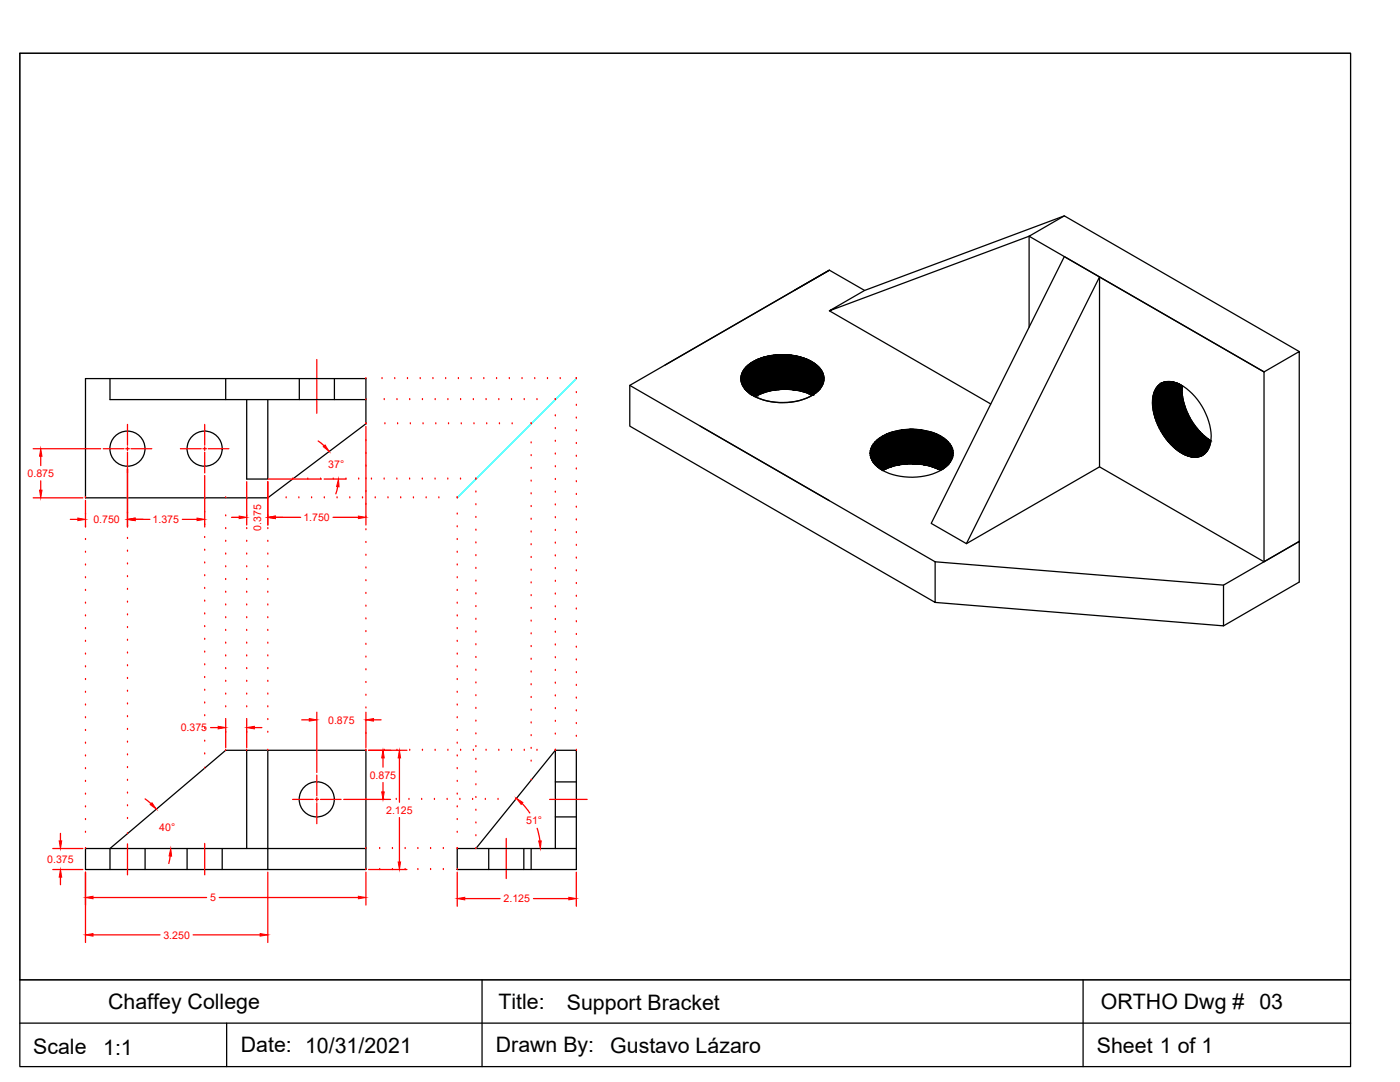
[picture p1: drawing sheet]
<svg xmlns="http://www.w3.org/2000/svg" width="279mm" height="216mm" viewBox="0 0 279 216" stroke-linecap="round" stroke-linejoin="round" font-family="sans-serif">
<defs><g id="words">
<g font-size="4.3">
<text x="21.6" y="201.3">Chaffey College</text>
<text x="99.5" y="201.4">Title:</text>
<text x="113.1" y="201.5">Support Bracket</text>
<text x="219.7" y="201.3">ORTHO Dwg #</text>
<text x="251.4" y="201.3">03</text>
<text x="48.1" y="209.9">Date: 10/31/2021</text>
<text x="99" y="209.9">Drawn By:</text>
<text x="6.6" y="210.3">Scale</text>
<text x="20.6" y="210.4">1:1</text>
<text x="121.8" y="210">Gustavo Lázaro</text>
<text x="218.9" y="210">Sheet 1 of 1</text>
</g>
<g font-size="2.1" fill="#f00">
<text x="5.5" y="95.2">0.875</text>
<text x="65.5" y="93.4">37°</text>
<text x="18.6" y="104.4">0.750</text>
<text x="30.4" y="104.4">1.375</text>
<text x="52.1" y="105.9" transform="rotate(-90 52.1 105.9)">0.375</text>
<text x="60.5" y="104">1.750</text>
<text x="36.1" y="145.9">0.375</text>
<text x="65.5" y="144.4">0.875</text>
<text x="73.8" y="155.4">0.875</text>
<text x="31.8" y="165.9">40°</text>
<text x="77.1" y="162.3">2.125</text>
<text x="105" y="164.5">51°</text>
<text x="9.4" y="172.1">0.375</text>
<text x="41.9" y="179.8">5</text>
<text x="100.5" y="180">2.125</text>
<text x="32.6" y="187.3">3.250</text>
</g>
</g></defs>
<!-- layer: Layer1 -->
<g fill="none" stroke="#000" stroke-width=".25">
<path d="M158.5 58l7-4.1-39.8 23v8.1l60.9 35.2v-8.1M172.6 58l-7.1-4.1-32.8 19M212.4 43.1l-39.8 14.9-7.1 4 39.9-14.9v18.2M17.1 75.5h55.9v9.1l-19.6 14.7h-36.3zM21.9 75.5v4.2h51.1M45 75.5v4.2M49.2 79.7v15.9h4.2v-15.9M125.7 76.9l60.9 35.2M148.9 73.3a11.7 11.7 0 0 1 10.7-2.1 6.2 6.2 0 0 1 4.7 3.6 3.6 3.6 0 0 1-2.1 4 12.4 12.4 0 0 1-12.9-.5 3.2 3.2 0 0 1-.4-5zM161.2 78.4l.8 .5M162.1 78.9a12.9 12.9 0 0 0-11.4 .3M165.5 62l32.2 18.6"/>
<path d="M231.1 76.9a3.6 3.6 0 0 1 4.5-.1 12.4 12.4 0 0 1 6 11.5 3.3 3.3 0 0 1-5.2 2.4 12.5 12.5 0 0 1-6.4-11.3l.2-.6a3.7 3.7 0 0 1 .9-1.9zM236 77a12.8 12.8 0 0 0 5.7 10.9M252.3 74.2l7-4.1v37.9l-7 4.1zM259.3 70.1l-46.9-27-7 4 46.9 27.1-39.9-23-26.6 53.2 7.1 4.1 26.5-53.2v37.9l-26.5 15.3M174.7 88.2a11.3 11.3 0 0 1 9.9-2.3 6.7 6.7 0 0 1 5.5 3.8 4 4 0 0 1-2.7 4.3 12.8 12.8 0 0 1-11.8-.5 3.3 3.3 0 0 1-1.3-4.9zM187.7 93.9a13 13 0 0 0-11.5 0M219.4 93.2l32.9 18.9M186.6 112.1l57.6 4.7 15.1-8.8v8.1l-15.1 8.8M244.2 116.8v8.1l-57.6-4.7M49.2 149.7v19.6M53.4 149.7h19.6v19.6M53.4 149.7h-8.4l-23.1 19.6"/>
<path d="M53.4 149.7v23.8M110.8 149.7h4.2v23.8h-23.8v-4.2h19.6zM110.8 149.7l-15.8 19.6M17.1 169.3h55.9v4.2h-55.9zM106 169.3v4.2"/>
<circle cx="25.4" cy="89.5" r="3.5"/>
<circle cx="40.8" cy="89.5" r="3.5"/>
<circle cx="63.2" cy="159.5" r="3.5"/>
</g>
<!-- layer: Center Line -->
<path d="M63.2 71.7v10.8M109.7 159.5h7.5M25.4 168.4v6.2M40.9 168.3v6.3M101 167.3v8" fill="none" stroke="#f00" stroke-width=".25"/>
<!-- layer: Hidden -->
<path d="M59.7 75.5v4.2M66.7 75.5v4.2M110.8 156h4.2M21.9 169.3v4.2M29 169.3v4.2M37.3 169.3v4.2M44.3 169.3v4.2M97.5 169.3v4.2M104.5 169.3v4.2M110.8 163h4.2M110.8 169.3h4.2" fill="none" stroke="#000" stroke-width=".25"/>
<!-- layer: Layer1 -->
<path d="M115 75.5l-23.8 23.8" fill="none" stroke="#0ff" stroke-width=".25"/>
<g fill="none" stroke="#f00" stroke-width=".25">
<path d="M6.6 89.5h13.5M6.6 99.3h9.9M8.1 91v1.9M8.1 95.9v1.9M17.1 99.8v5.4M20.6 89.5h4.1M25.1 89.5h.7M25.4 84.7v4.1M25.4 89.2v.7M25.4 90.2v15M26.1 89.5h4.2M36 89.5h4.2"/>
<path d="M40.5 89.5h.7M40.9 84.7v4.1M40.9 89.2v.7M40.9 90.2v4.2M40.9 94.9v10.3M41.6 89.5h4.1M49.2 96.1v8.7M53.4 96.1v8.7M73 85.1v19.7M14 103.6h1.5M27 103.6h2.9M36.4 103.6h2.9"/>
<path d="M46.2 103.2h1.5M54.9 103.2h5.1M66.5 103.2h5M42 145.2h1.5M45 143.7v5.5M49.2 143.7v5.5M50.8 145.2h1.5M58.4 159.5h4.1M60.2 143.6h1.5M62.9 159.5h.7M63.2 142.1v12M63.2 154.7v4.1"/>
<path d="M63.2 159.2v.7M63.9 159.5h4.2M68.6 159.5h9.3M73 142.1v7.1M73.6 149.7h7.6M74.5 143.6h1.6M76.4 151.2v1.9M76.4 156.1v1.9M79.7 151.2v8.9M10.5 173.5h6M10.5 169.3h6M12.1 166.3v1.5"/>
<path d="M12.1 175v1.5M17.1 174v14.1M18.6 179.1h22.6M43.8 179.1h27.7M53.4 174v14.1M63.2 160.2v4.2M73 174v6.6M73.6 173.5h7.6M79.7 163.1v8.9M91.2 174v6.8M92.8 179.3h7M106.5 179.3h7"/>
<path d="M115 174v6.8M18.6 186.5h13.3M38.5 186.5h13.4"/>
</g>
<!-- layer: Relational Lines -->
<g fill="none" stroke="#f00" stroke-width=".25">
<path d="M73 75.5h.1M73 79.7h.1M76.2 75.5h.1M76.7 79.7h.1M78.8 75.5h.1M79.2 79.7h.1M81.3 75.5h.1M81.8 79.7h.1M83.9 75.5h.1M84.3 79.7h.1M86.4 75.5h.1M86.8 79.7h.1"/>
<path d="M88.9 75.5h.1M89.4 79.7h.1M91.5 75.5h.1M91.9 79.7h.1M94 75.5h.1M94.5 79.7h.1M96.6 75.5h.1M97 79.7h.1M99.1 75.5h.1M99.5 79.7h.1M101.6 75.5h.1M102.1 79.7h.1"/>
<path d="M104.2 75.5h.1M104.6 79.7h.1M106.7 75.5h.1M107.2 79.7h.1M109.3 75.5h.1M110.8 79.7h.1M111.8 75.5h.1M115 75.5h.1M115 78.3h.1M17.1 99.3h.1M25.4 99.3h.1M40.9 99.3h.1"/>
<path d="M45 99.3h.1M49.2 99.3h.1M53.4 99.3h.1M57.1 99.3h.1M58.4 95.6h.1M59.6 99.3h.1M61.4 95.6h.1M62.2 99.3h.1M64 95.6h.1M64.7 99.3h.1M66.5 95.6h.1M67.3 99.3h.1"/>
<path d="M69 95.6h.1M69.8 99.3h.1M71.6 95.6h.1M72.3 99.3h.1M73 84.6h.1M73 87.9h.1M73 90.5h.1M73 93h.1M73 95.5h.1M73 98.1h.1M74.1 95.6h.1M74.9 99.3h.1"/>
<path d="M76.7 95.6h.1M76.8 84.6h.1M77.4 99.3h.1M79.2 95.6h.1M79.4 84.6h.1M80 99.3h.1M81.7 95.6h.1M81.9 84.6h.1M82.5 99.3h.1M84.3 95.6h.1M84.4 84.6h.1M85 99.3h.1"/>
<path d="M86.8 95.6h.1M87 84.6h.1M87.6 99.3h.1M89.4 95.6h.1M89.5 84.6h.1M91.2 99.3h.1M91.9 95.6h.1M92.1 84.6h.1M94.6 84.6h.1M95 95.6h.1M95 98.2h.1M97.1 84.6h.1"/>
<path d="M99.7 84.6h.1M102.2 84.6h.1M106 84.6h.1M106 98.5h.1M106 96h.1M106 93.5h.1M106 90.9h.1M106 88.4h.1M110.8 83h.1M110.8 85.5h.1M110.8 88.1h.1M110.8 90.6h.1"/>
<path d="M110.8 93.1h.1M110.8 95.7h.1M110.8 98.2h.1M115 80.9h.1M115 83.4h.1M115 86h.1M115 88.5h.1M115 91h.1M115 93.6h.1M115 96.1h.1M115 98.7h.1M17.1 117.8h.1"/>
<path d="M17.1 115.3h.1M17.1 112.7h.1M17.1 110.2h.1M17.1 107.7h.1M17.1 105.1h.1M17.1 102.6h.1M25.4 117.6h.1M25.4 115.1h.1M25.4 112.5h.1M25.4 110h.1M25.4 107.4h.1M25.4 104.9h.1"/>
<path d="M25.4 102.4h.1M40.9 102.2h.1M40.9 104.7h.1M40.9 107.3h.1M40.9 109.8h.1M40.9 112.3h.1M40.9 114.9h.1M40.9 117.4h.1M40.9 120h.1M45 102.9h.1M45 105.5h.1M45 108h.1"/>
<path d="M45 110.6h.1M45 113.1h.1M45 115.6h.1M45 118.2h.1M49.2 118.2h.1M49.2 115.6h.1M49.2 113.1h.1M49.2 110.6h.1M49.2 108h.1M49.2 105.5h.1M49.2 102.9h.1M53.4 118.2h.1"/>
<path d="M53.4 115.6h.1M53.4 113.1h.1M53.4 110.6h.1M53.4 108h.1M53.4 105.5h.1M53.4 102.9h.1M73 100.6h.1M73 103.2h.1M73 105.7h.1M73 108.2h.1M73 110.8h.1M73 113.3h.1"/>
<path d="M73 115.9h.1M73 118.4h.1M91.2 117.8h.1M91.2 115.3h.1M91.2 112.7h.1M91.2 110.2h.1M91.2 107.7h.1M91.2 105.1h.1M91.2 102.6h.1M95 100.7h.1M95 103.3h.1M95 105.8h.1"/>
<path d="M95 108.3h.1M95 110.9h.1M95 113.4h.1M95 116h.1M95 118.5h.1M106 118.9h.1M106 116.3h.1M106 113.8h.1M106 111.2h.1M106 108.7h.1M106 106.2h.1M106 103.6h.1"/>
<path d="M106 101.1h.1M110.8 100.8h.1M110.8 103.3h.1M110.8 105.8h.1M110.8 108.4h.1M110.8 110.9h.1M110.8 113.5h.1M110.8 116h.1M110.8 118.5h.1M115 101.2h.1M115 103.7h.1M115 106.3h.1"/>
<path d="M115 108.8h.1M115 111.4h.1M115 113.9h.1M115 116.4h.1M115 119h.1M17.1 138.1h.1M17.1 135.6h.1M17.1 133.1h.1M17.1 130.5h.1M17.1 128h.1M17.1 125.4h.1M17.1 122.9h.1"/>
<path d="M17.1 120.4h.1M25.4 137.9h.1M25.4 135.4h.1M25.4 132.8h.1M25.4 130.3h.1M25.4 127.8h.1M25.4 125.2h.1M25.4 122.7h.1M25.4 120.1h.1M40.9 122.5h.1M40.9 125h.1M40.9 127.6h.1"/>
<path d="M40.9 130.1h.1M40.9 132.7h.1M40.9 135.2h.1M40.9 137.7h.1M45 120.7h.1M45 123.3h.1M45 125.8h.1M45 128.3h.1M45 130.9h.1M45 133.4h.1M45 136h.1M45 138.5h.1"/>
<path d="M49.2 138.5h.1M49.2 136h.1M49.2 133.4h.1M49.2 130.9h.1M49.2 128.3h.1M49.2 125.8h.1M49.2 123.3h.1M49.2 120.7h.1M53.4 138.5h.1M53.4 136h.1M53.4 133.4h.1M53.4 130.9h.1"/>
<path d="M53.4 128.3h.1M53.4 125.8h.1M53.4 123.3h.1M53.4 120.7h.1M73 120.9h.1M73 123.5h.1M73 126h.1M73 128.6h.1M73 131.1h.1M73 133.6h.1M73 136.2h.1M73 138.7h.1"/>
<path d="M91.2 138.1h.1M91.2 135.6h.1M91.2 133.1h.1M91.2 130.5h.1M91.2 128h.1M91.2 125.4h.1M91.2 122.9h.1M91.2 120.4h.1M95 121h.1M95 123.6h.1M95 126.1h.1M95 128.7h.1"/>
<path d="M95 131.2h.1M95 133.7h.1M95 136.3h.1M95 138.8h.1M106 139.2h.1M106 136.6h.1M106 134.1h.1M106 131.6h.1M106 129h.1M106 126.5h.1M106 123.9h.1M106 121.4h.1"/>
<path d="M110.8 121.1h.1M110.8 123.6h.1M110.8 126.2h.1M110.8 128.7h.1M110.8 131.2h.1M110.8 133.8h.1M110.8 136.3h.1M110.8 138.9h.1M115 121.5h.1M115 124.1h.1M115 126.6h.1M115 129.1h.1"/>
<path d="M115 131.7h.1M115 134.2h.1M115 136.8h.1M115 139.3h.1M17.1 158.5h.1M17.1 155.9h.1M17.1 153.4h.1M17.1 150.8h.1M17.1 148.3h.1M17.1 145.8h.1M17.1 143.2h.1M17.1 140.7h.1"/>
<path d="M25.4 158.2h.1M25.4 155.7h.1M25.4 153.2h.1M25.4 150.6h.1M25.4 148.1h.1M25.4 145.5h.1M25.4 143h.1M25.4 140.5h.1M40.9 140.3h.1M40.9 142.8h.1M40.9 145.4h.1M40.9 147.9h.1"/>
<path d="M40.9 150.4h.1M40.9 153.3h.1M45 141h.1M45 143.6h.1M45 146.1h.1M45 149.7h.1M49.2 149.7h.1M49.2 146.1h.1M49.2 143.6h.1M49.2 141h.1M53.4 149.7h.1M53.4 146.1h.1"/>
<path d="M53.4 143.6h.1M53.4 141h.1M73 141.3h.1M73 143.8h.1M73 146.3h.1M73 149.7h.1M73 159.5h.1M76.5 159.5h.1M76.7 149.7h.1M79.1 159.5h.1M79.2 149.7h.1M81.6 159.5h.1"/>
<path d="M81.8 149.7h.1M84.2 159.5h.1M84.3 149.7h.1M86.7 159.5h.1M86.8 149.7h.1M89.2 159.5h.1M89.4 149.7h.1M91.2 158.5h.1M91.2 155.9h.1M91.2 153.4h.1M91.2 150.8h.1M91.2 148.3h.1"/>
<path d="M91.2 145.8h.1M91.2 143.2h.1M91.2 140.7h.1M91.8 159.5h.1M91.9 149.7h.1M94.3 159.5h.1M94.5 149.7h.1M95 141.4h.1M95 143.9h.1M95 146.4h.1M95 149h.1M95 151.5h.1"/>
<path d="M95 154.1h.1M95 156.6h.1M95 159.1h.1M96.9 159.5h.1M97 149.7h.1M99.4 159.5h.1M99.5 149.7h.1M102.1 149.7h.1M102.9 159.5h.1M104.6 149.7h.1M106 155.7h.1M106 151.9h.1"/>
<path d="M106 149.3h.1M106 146.8h.1M106 144.3h.1M106 141.7h.1M107.2 149.7h.1M110.8 141.4h.1M110.8 143.9h.1M110.8 146.5h.1M110.8 149.7h.1M115 141.8h.1M115 144.4h.1M115 146.9h.1"/>
<path d="M115 149.7h.1M17.1 169.3h.1M17.1 166.1h.1M17.1 163.5h.1M17.1 161h.1M25.4 166.3h.1M25.4 163.3h.1M25.4 160.8h.1M73 169.3h.1M73 173.5h.1M75.8 169.3h.1M75.8 173.5h.1"/>
<path d="M78.3 169.3h.1M78.3 173.5h.1M80.9 169.3h.1M80.9 173.5h.1M83.4 169.3h.1M83.4 173.5h.1M85.9 169.3h.1M85.9 173.5h.1M88.5 169.3h.1M88.5 173.5h.1M91.2 169.3h.1M91.2 166.1h.1"/>
<path d="M91.2 163.5h.1M91.2 161h.1M91.2 173.5h.1M95 161.7h.1M95 164.2h.1M95 166.8h.1M95 169.3h.1"/>
</g>
<!-- layer: Layer1 -->
<g fill="#f00" stroke="#f00" stroke-width=".2">
<path d="M17.1 186.5l1.5-.2v.5z"/>
<path d="M51.9 186.3l1.5 .2-1.5 .3z"/>
<path d="M79.7 149.7l.2 1.5h-.4z"/>
<path d="M79.5 172h.4l-.2 1.5z"/>
<path d="M61.7 143.4l1.5 .2-1.5 .3z"/>
<path d="M73 143.6l1.5-.2v.5z"/>
<path d="M49.2 145.2l1.6-.3v.5z"/>
<path d="M43.5 144.9l1.5 .3-1.5 .2z"/>
<path d="M11.8 167.8h.5l-.2 1.5z"/>
<path d="M12.1 173.5l.2 1.5h-.5z"/>
<path d="M76.2 158h.5l-.3 1.5z"/>
<path d="M76.4 149.7l.3 1.5h-.5z"/>
<path d="M17.1 179.1l1.5-.3v.5z"/>
<path d="M71.5 178.8l1.5 .3-1.5 .2z"/>
<path d="M91.2 179.3l1.6-.3v.6z"/>
<path d="M113.5 179l1.5 .3-1.5 .3z"/>
<path d="M8.1 89.5l.3 1.5h-.5z"/>
<path d="M7.9 97.8h.5l-.3 1.5z"/>
<path d="M25.4 103.6l1.6-.2v.5z"/>
<path d="M15.5 103.4l1.6 .2-1.6 .3z"/>
<path d="M39.3 103.4l1.6 .2-1.6 .3z"/>
<path d="M47.7 103l1.5 .2-1.5 .3z"/>
<path d="M53.4 103.2l1.5-.2v.5z"/>
<path d="M71.5 103l1.5 .2-1.5 .3z"/>
</g>
<!-- layer: Dimensions -->
<path d="M53.4 99.3h.1M53.4 95.6h10.8M63.5 88l1.2 .9M64.7 95.6h4.4M67.4 97.1l-.4 1.4M29 159.4l1.1 1M34 170.8l-.3 1.5M104.2 160.3l1.5 1.9M107.2 165.3l.6 2.5" fill="none" stroke="#f00" stroke-width=".25"/>
<g fill="#f00" stroke="#f00" stroke-width=".2">
<path d="M67.5 95.6l.2 1.5h-.5z"/>
<path d="M64.5 89.1l.4-.3 .8 1.3z"/>
<path d="M107.5 167.8h.5l-.2 1.5z"/>
<path d="M103.1 159.3l1.3 .8-.4 .4z"/>
<path d="M34.1 169.3l.1 1.5h-.5z"/>
<path d="M30.3 160.2l.9 1.3-1.2-1z"/>
</g>
<!-- layer: Layer1 -->
<g fill="#000" stroke="#000" stroke-width=".2">
<path d="M150.5 79.1h.4l-.2 .1zM155.6 70.8h1zM161.7 78.7h.8l-.3 .1zM232.9 76.1h.8zM175.7 93.6l.5 .3zM175.7 93.6h1.1l-.6 .3zM181.5 85.7h.9zM187.1 93.6h1.1zM237.8 91.2h1.3z"/>
<path d="M150.1 78.8h1.2zM150.1 78.8h1.2z"/>
<path d="M150.1 78.8l.8 .3 .4-.3zM150.1 78.8l.8 .3z"/>
<path d="M149.7 78.5l1.6 .3 .6-.3zM149.7 78.5l1.6 .3h-1.2z"/>
<path d="M149.6 78.5h2.5zM149.6 78.5h2.3z"/>
<path d="M149.4 78.3l2.7 .2 .5-.2zM149.4 78.3l2.7 .2h-2.5z"/>
<path d="M149.2 78.1l3.4 .2 .6-.2zM149.2 78.1l3.4 .2h-3.2z"/>
<path d="M149.1 78.1h4.3zM149.1 78.1h4.1z"/>
<path d="M148.9 77.9l4.5 .2 .7-.2zM148.9 77.9l4.5 .2h-4.3z"/>
<path d="M148.8 77.8l5.3 .1 .8-.1zM148.8 77.8l5.3 .1h-5.2z"/>
<path d="M148.8 77.7h6.7zM148.8 77.7l6.1 .1z"/>
<path d="M148.8 77.7h6.9zM148.8 77.7h6.7z"/>
<path d="M148.7 77.7h7.5zM148.7 77.7h7z"/>
<path d="M148.7 77.7h7.8zM148.7 77.7h7.5z"/>
<path d="M155.6 70.8h1.6zM155.1 70.8h2.1z"/>
<path d="M155.1 70.8h2.4zM154.8 70.8h2.7z"/>
<path d="M154.8 70.8l3.3 .1zM154.3 70.9h3.8z"/>
<path d="M154.3 70.9l4 .1zM153.9 71h4.4z"/>
<path d="M153.9 71h5zM153.5 71h5.4z"/>
<path d="M153.5 71l5.6 .1zM153.2 71.1h5.9z"/>
<path d="M153.2 71.1l6.4 .1zM152.7 71.2l.5-.1 6.4 .1z"/>
<path d="M152.7 71.2l7.2 .1zM152.4 71.3h7.5z"/>
<path d="M152.4 71.3l8 .1-.5-.1zM152 71.4l.4-.1 8 .1z"/>
<path d="M152 71.4l8.6 .1zM151.7 71.5h8.9z"/>
<path d="M151.7 71.5l9.4 .2-.5-.2zM151.3 71.7l.4-.2 9.4 .2z"/>
<path d="M151.3 71.7l10 .1-.2-.1zM151 71.8l.3-.1 10 .1z"/>
<path d="M151 71.8l10.7 .2-.4-.2zM150.6 72l.4-.2 10.7 .2z"/>
<path d="M161.7 78.7l.5 .1zM162.1 78.8h.1z"/>
<path d="M150.6 72l11.3 .1-.2-.1zM150.4 72.1l.2-.1 11.3 .1z"/>
<path d="M150.4 72.1l11.9 .2-.4-.2zM150 72.3l.4-.2 11.9 .2z"/>
<path d="M150 72.3l12.5 .2-.2-.2zM149.8 72.5l.2-.2 12.5 .2z"/>
<path d="M149.8 72.5l13 .2-.3-.2zM149.5 72.7l.3-.2 13 .2z"/>
<path d="M161.3 78.5l1.2 .2 .2-.2zM161.3 78.5l1.2 .2h-.8z"/>
<path d="M161.2 78.4h1.6zM161.2 78.4l1.5 .1z"/>
<path d="M149.5 72.7l13.5 .2-.2-.2zM149.3 72.9l.2-.2 13.5 .2z"/>
<path d="M149.3 72.9l14 .2-.3-.2zM149 73.1l.3-.2 14 .2z"/>
<path d="M160.5 78.2l2.3 .2 .2-.2zM160.5 78.2l2.3 .2h-1.6z"/>
<path d="M160.1 78.1h3.1zM160.1 78.1l2.9 .1z"/>
<path d="M159.7 78l3.5 .1v-.1zM159.7 78l3.5 .1z"/>
<path d="M149 73.1l14.4 .2-.1-.2zM149 73.1l14.4 .2h-14.5z"/>
<path d="M158.9 77.9l4.3 .1 .2-.1zM158.9 77.9l4.3 .1h-3.5z"/>
<path d="M148.9 73.3l14.8 .2-.3-.2zM148.9 73.3l14.8 .2h-15z"/>
<path d="M158.2 77.8l5.2 .1 .1-.1zM158.2 77.8l5.2 .1z"/>
<path d="M157.2 77.7h6.4zM157.2 77.7h6.4z"/>
<path d="M157.4 77.7h6.2zM157.4 77.7l6.1 .1z"/>
<path d="M156.5 77.7h7.1zM156.5 77.7h7.1z"/>
<path d="M148.7 73.5l15.1 .2-.1-.2zM148.7 73.5l15.1 .2h-15.3z"/>
<path d="M148.5 73.7l15.5 .3-.2-.3zM148.5 73.7l15.5 .3h-15.7z"/>
<path d="M148.4 77.3l15.2 .4 .3-.4zM148.4 77.3l15.2 .4h-14.9z"/>
<path d="M148.4 77.3h15.5zM148.4 77.3h15.5z"/>
<path d="M148.3 74l15.8 .1-.1-.1zM148.3 74l15.8 .1h-15.9z"/>
<path d="M148.2 74.1l16 .3-.1-.3zM148.2 74.1l16 .3h-16.1z"/>
<path d="M148.2 76.9l15.7 .4 .2-.4zM148.2 76.9l15.7 .4h-15.5z"/>
<path d="M148.2 76.8h15.9zM148.2 76.8l15.9 .1z"/>
<path d="M148.1 74.4l16.2 .2-.1-.2zM148.1 74.4l16.2 .2h-16.3z"/>
<path d="M148 74.6l16.4 .3-.1-.3zM148 74.6l16.4 .3h-16.4z"/>
<path d="M148 76.5l16.1 .3 .2-.3zM148 76.5l16.1 .3h-15.9z"/>
<path d="M148 76.3l16.3 .2v-.2zM148 76.3l16.3 .2h-16.3z"/>
<path d="M148 74.9l16.4 .2v-.2zM148 74.9l16.4 .2h-16.5z"/>
<path d="M147.9 75.1l16.5 .3v-.3zM147.9 75.1l16.5 .3h-16.5z"/>
<path d="M147.9 76l16.4 .3 .1-.3zM147.9 76l16.4 .3h-16.3z"/>
<path d="M147.9 75.6l16.5 .3v-.3zM147.9 75.6l16.5 .3h-16.5z"/>
<path d="M147.9 75.9l16.5 .1v-.1zM147.9 75.9l16.5 .1h-16.5z"/>
<path d="M147.9 75.4l16.5 .2v-.2zM147.9 75.4l16.5 .2h-16.5z"/>
<path d="M232.9 76.1l.9 .1zM232.6 76.2h1.2z"/>
<path d="M232.6 76.2h1.6zM232.3 76.2h1.9z"/>
<path d="M232.3 76.2l2.1 .1zM232.2 76.3h2.2z"/>
<path d="M232.2 76.3l2.6 .1-.4-.1zM231.9 76.4l.3-.1 2.6 .1z"/>
<path d="M231.9 76.4l3.1 .1zM231.7 76.5h3.3z"/>
<path d="M231.7 76.5l3.7 .2-.4-.2zM231.5 76.7l.2-.2 3.7 .2z"/>
<path d="M231.5 76.7l4.1 .1zM231.4 76.8h4.2z"/>
<path d="M231.4 76.8l4.6 .2-.4-.2zM231.1 77l.3-.2 4.6 .2z"/>
<path d="M230.6 77.6l5.3 .4v-.4zM230.6 77.6l5.3 .4h-5.5z"/>
<path d="M230.4 78l5.5 .3v-.3zM230.4 78l5.5 .3h-5.6z"/>
<path d="M230.3 78.3l5.6 .2v-.2zM230.3 78.3l5.6 .2h-5.6z"/>
<path d="M230.7 77.5l5.2 .1v-.1zM230.7 77.5l5.2 .1h-5.3z"/>
<path d="M230.3 78.5l5.7 .5-.1-.5zM230.3 78.5l5.7 .5h-5.9z"/>
<path d="M231.1 77l4.9 .1v-.1zM231.1 77l4.9 .1h-5z"/>
<path d="M231 77.1l4.9 .4 .1-.4zM231 77.1l4.9 .4h-5.2z"/>
<path d="M230.1 79l5.9 .1zM230.1 79l5.9 .1z"/>
<path d="M230.1 79.1l6 .6-.1-.6zM230.1 79.1l6 .6h-6.1z"/>
<path d="M230 79.7h6.1zM230 79.7h6.1z"/>
<path d="M230 79.7l6.3 .6-.2-.6zM230 79.7l6.3 .6h-6.3z"/>
<path d="M175.6 93.5h1.3zM175.6 93.5l1.2 .1z"/>
<path d="M175.3 93.3l1.6 .2 .5-.2zM175.3 93.3l1.6 .2h-1.3z"/>
<path d="M175.1 93.2l2.3 .1 .5-.1zM175.1 93.2l2.3 .1h-2.1z"/>
<path d="M175 93.1h3.1zM175 93.1l2.9 .1z"/>
<path d="M174.8 92.9l3.3 .2 .7-.2zM174.8 92.9l3.3 .2h-3.1z"/>
<path d="M174.7 92.7h4.9zM174.7 92.7h4.9z"/>
<path d="M174.7 92.7l4.1 .2 .8-.2zM174.7 92.7l4.1 .2h-4z"/>
<path d="M174.6 92.6l5 .1 .8-.1zM174.6 92.6l5 .1h-4.9z"/>
<path d="M174.5 92.6h6.6zM174.5 92.6h5.9z"/>
<path d="M174.5 92.5h7.4zM174.5 92.5l6.6 .1z"/>
<path d="M181.5 85.7h1.7zM180.7 85.7h2.5z"/>
<path d="M180.7 85.7h2.5zM180.7 85.7h2.5z"/>
<path d="M180.7 85.7l3.3 .1zM179.9 85.8l.8-.1 3.3 .1z"/>
<path d="M179.9 85.8h4.1zM179.9 85.8h4.1z"/>
<path d="M179.9 85.8l4.9 .2-.8-.2zM179.1 86l.8-.2 4.9 .2z"/>
<path d="M179.1 86h5.7zM179 86h5.8z"/>
<path d="M179 86l6.5 .1-.7-.1zM178.3 86.1l.7-.1 6.5 .1z"/>
<path d="M178.3 86.1h7.3zM178.3 86.1h7.3z"/>
<path d="M178.3 86.1l8 .3-.7-.3zM177.6 86.4l.7-.3 8 .3z"/>
<path d="M177.6 86.4h8.7zM177.5 86.4h8.8z"/>
<path d="M177.5 86.4l9.5 .2-.7-.2zM176.9 86.6l.6-.2 9.5 .2z"/>
<path d="M176.9 86.6l10.1 .1zM176.9 86.7h10.1z"/>
<path d="M176.9 86.7l10.7 .3-.6-.3zM176.3 87l.6-.3 10.7 .3z"/>
<path d="M187.1 93.6h1.1zM187.2 93.6h1l-.5 .3z"/>
<path d="M176.3 87h11.3zM176.3 87h11.3z"/>
<path d="M176.2 87l12 .3-.6-.3zM175.7 87.3l.5-.3 12 .3z"/>
<path d="M175.7 87.3h12.5zM175.7 87.3h12.5z"/>
<path d="M175.7 87.3l13 .4-.5-.4zM175.2 87.7l.5-.4 13 .4z"/>
<path d="M187 93.5h1.3zM187 93.5l1.2 .1z"/>
<path d="M186.5 93.3l1.8 .2 .3-.2zM186.5 93.3l1.8 .2h-1.3z"/>
<path d="M175.2 87.7h13.5zM175.1 87.7h13.6z"/>
<path d="M175.1 87.7l14.1 .4-.5-.4zM174.7 88.1l.4-.4 14.1 .4z"/>
<path d="M186 93.1l2.6 .2 .2-.2zM186 93.1l2.6 .2h-2.1z"/>
<path d="M185.8 93.1h3zM185.8 93.1h3z"/>
<path d="M185.1 92.9l3.7 .2 .3-.2zM185.1 92.9l3.7 .2h-3z"/>
<path d="M174.7 88.1h14.5zM174.7 88.1h14.5z"/>
<path d="M174.7 88.1l14.8 .4-.3-.4zM174.7 88.1l14.8 .4h-15.2z"/>
<path d="M184.3 92.7l4.8 .2 .1-.2zM184.3 92.7l4.8 .2h-4z"/>
<path d="M184.3 92.7h4.9zM184.3 92.7h4.9z"/>
<path d="M183.5 92.6h5.8zM183.5 92.6l5.7 .1z"/>
<path d="M182.7 92.6h6.7zM182.7 92.6h6.6z"/>
<path d="M181.9 92.5h7.5zM181.9 92.5l7.5 .1z"/>
<path d="M174.3 88.5h15.2zM174.3 88.5h15.2z"/>
<path d="M174.3 88.5l15.5 .5-.3-.5zM174.3 88.5l15.5 .5h-15.7z"/>
<path d="M174.3 92.3l15.1 .2 .2-.2zM174.3 92.3l15.1 .2h-14.9z"/>
<path d="M174.3 92.3h15.3zM174.3 92.3h15.3z"/>
<path d="M174.1 89h15.7zM174.1 89h15.7z"/>
<path d="M174 89l16 .5-.2-.5zM174 89l16 .5h-16.2z"/>
<path d="M174 91.8h15.9zM174 91.8h15.9z"/>
<path d="M174 91.8l15.6 .5 .3-.5zM174 91.8l15.6 .5h-15.3z"/>
<path d="M173.8 89.5h16.3zM173.8 89.5h16.3z"/>
<path d="M173.8 89.5l16.4 .4-.1-.4zM173.8 89.5l16.4 .4h-16.5z"/>
<path d="M173.8 91.4l16.1 .4 .2-.4zM173.8 91.4l16.1 .4h-15.9z"/>
<path d="M173.8 91.4h16.3zM173.8 91.4h16.3z"/>
<path d="M173.7 89.9h16.5zM173.7 89.9h16.5z"/>
<path d="M173.7 89.9l16.5 .5v-.5zM173.7 89.9l16.5 .5h-16.5z"/>
<path d="M173.7 90.9h16.5zM173.7 90.9h16.5z"/>
<path d="M173.7 90.9l16.4 .5 .1-.5zM173.7 90.9l16.4 .5h-16.3z"/>
<path d="M173.7 90.4h16.5zM173.7 90.4h16.5z"/>
<path d="M173.7 90.4l16.5 .5v-.5zM173.7 90.4l16.5 .5h-16.5z"/>
<path d="M230 80.3l6.3 .2v-.2zM230 80.3l6.3 .2h-6.3z"/>
<path d="M230 80.5l6.5 .5-.2-.5zM230 80.5l6.5 .5h-6.5z"/>
<path d="M230 81l6.5 .2v-.2zM230 81l6.5 .2h-6.5z"/>
<path d="M230 81.2l6.7 .6-.2-.6zM230 81.2l6.7 .6h-6.6z"/>
<path d="M230.1 81.8l6.7 .2-.1-.2zM230.1 81.8l6.7 .2h-6.6z"/>
<path d="M230.2 82l6.8 .5-.2-.5zM230.2 82l6.8 .5h-6.7z"/>
<path d="M230.3 82.5l6.9 .2-.2-.2zM230.3 82.5l6.9 .2h-6.9z"/>
<path d="M230.3 82.7l7.1 .5-.2-.5zM230.3 82.7l7.1 .5h-6.9z"/>
<path d="M230.5 83.2l7 .2-.1-.2zM230.5 83.2l7 .2h-7z"/>
<path d="M230.5 83.4l7.3 .6-.3-.6zM230.5 83.4l7.3 .6h-7.1z"/>
<path d="M237.8 91.2h1zM238.2 91.2h.6z"/>
<path d="M230.7 84l7.2 .1-.1-.1zM230.7 84l7.2 .1h-7.1z"/>
<path d="M230.8 84.1l7.6 .7-.5-.7zM230.8 84.1l7.6 .7h-7.4z"/>
<path d="M231 84.8h7.4zM231 84.8h7.4z"/>
<path d="M231.1 84.8l7.8 .6-.5-.6zM231.1 84.8l7.8 .6h-7.5z"/>
<path d="M231.4 85.4l7.5 .1zM231.4 85.4l7.5 .1z"/>
<path d="M231.4 85.5l8 .6-.5-.6zM231.4 85.5l8 .6h-7.7z"/>
<path d="M237.6 91.1h1.7zM237.6 91.1l1.5 .1z"/>
<path d="M231.7 86.1l7.9 .1-.2-.1zM231.7 86.1l7.9 .1h-7.8z"/>
<path d="M231.8 86.2l8.1 .4-.3-.4zM231.8 86.2l8.1 .4h-7.8z"/>
<path d="M237.2 91h2.4zM237.2 91l2.1 .1z"/>
<path d="M237 91h2.8zM237 91h2.6z"/>
<path d="M232.1 86.6l8.2 .3-.4-.3zM232.1 86.6l8.2 .3h-8.1z"/>
<path d="M236.6 90.8l3.2 .2 .2-.2zM236.6 90.8l3.2 .2h-2.8z"/>
<path d="M236.4 90.7l3.6 .1 .2-.1zM236.4 90.7l3.6 .1z"/>
<path d="M232.2 86.9l8.3 .2-.2-.2zM232.2 86.9l8.3 .2h-8.1z"/>
<path d="M236.1 90.6l4.1 .1 .2-.1zM236.1 90.6l4.1 .1h-3.8z"/>
<path d="M232.4 87.1l8.7 .5-.6-.5zM232.4 87.1l8.7 .5h-8.4z"/>
<path d="M235.8 90.4l4.6 .2 .2-.2zM235.8 90.4l4.6 .2h-4.3z"/>
<path d="M235.5 90.2l5.1 .2 .1-.2zM235.5 90.2l5.1 .2h-4.8z"/>
<path d="M235.2 90l5.5 .2 .2-.2zM235.2 90l5.5 .2h-5.2z"/>
<path d="M234.9 89.8l6 .2 .1-.2zM234.9 89.8l6 .2h-5.7z"/>
<path d="M232.7 87.6h8.4zM232.7 87.6h8.4z"/>
<path d="M232.7 87.6l9 .3-.6-.3zM232.7 87.6l9 .3h-8.7z"/>
<path d="M234.7 89.6l6.3 .2 .2-.2zM234.7 89.6l6.3 .2h-6.1z"/>
<path d="M234.3 89.3l6.9 .3 .1-.3zM234.3 89.3l6.9 .3h-6.5z"/>
<path d="M234.1 89.1l7.2 .2 .1-.2zM234.1 89.1l7.2 .2h-7z"/>
<path d="M233.8 88.8l7.6 .3 .1-.3zM233.8 88.8l7.6 .3h-7.3z"/>
<path d="M233.5 88.5l8 .3 .1-.3zM233.5 88.5l8 .3h-7.7z"/>
<path d="M233.2 88.2l8.4 .3v-.3zM233.2 88.2l8.4 .3h-8.1z"/>
<path d="M233 87.9l8.6 .3 .1-.3zM233 87.9l8.6 .3h-8.4z"/>
</g>
<!-- layer: 0 -->
<path d="M4 10.6h265.5v202.2h-265.5zM4 195.5h265.5M96.2 195.5v17.3M216.2 195.5v17.3M4 204.2h265.5M45.2 204.2v8.6" fill="none" stroke="#000" stroke-width=".25"/>
<!-- layer: Layer1 -->
<path d="M4 10.6h265.5v184.9h-265.5z" fill="none" stroke="#000" stroke-width=".2"/>
<use href="#words"/>
</svg>
